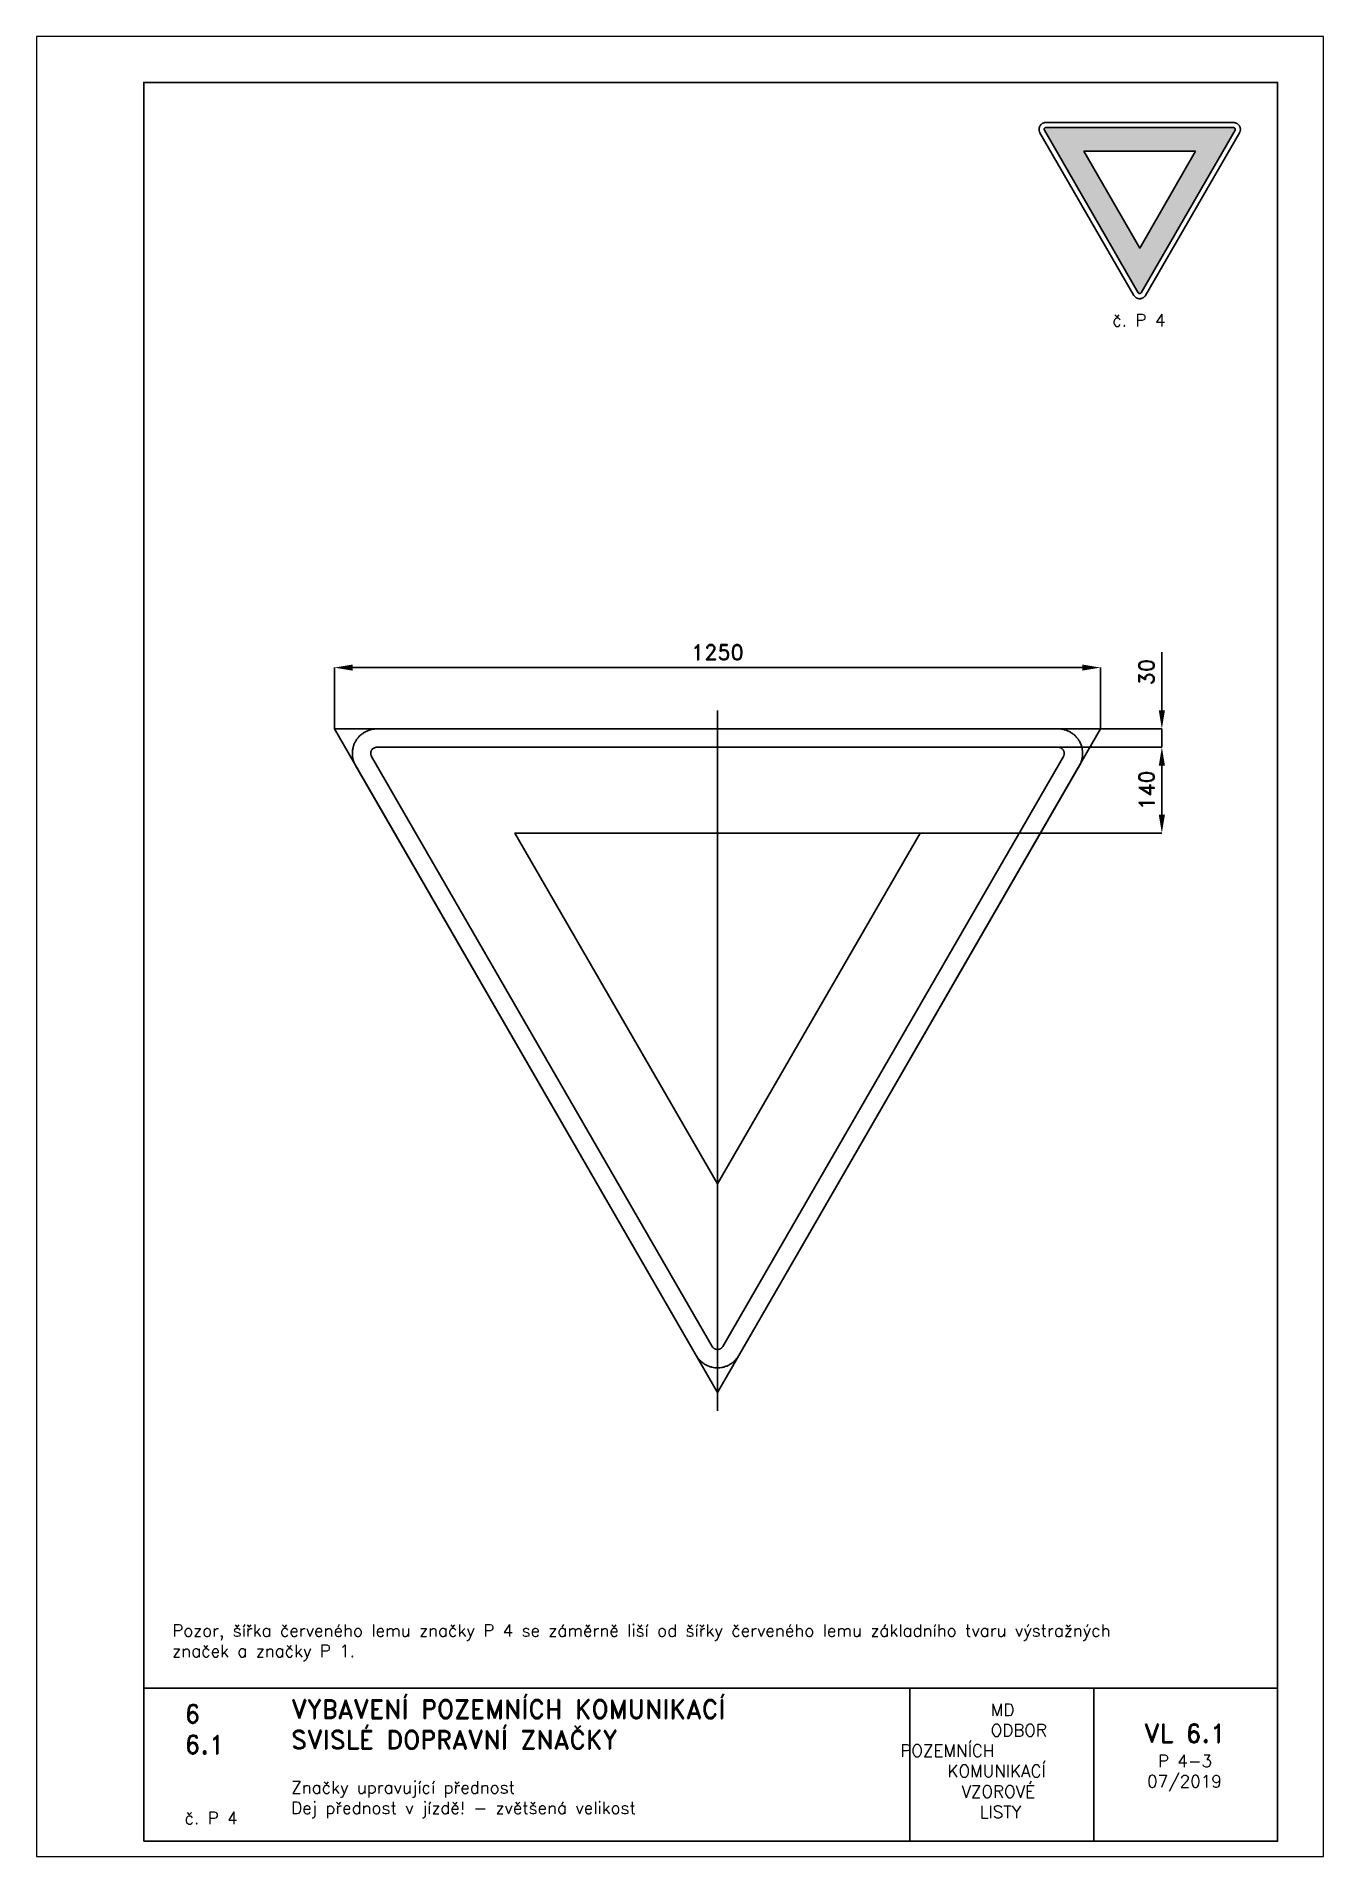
# Paper-space layout 'P 4-3' of a CAD drawing. Header units: millimetres. Extents: x 0 to 210, y 0 to 297.
# The model-space entities are those that its viewports show. They can reach past a viewport. Long polylines and large blocks are cut down to what shows.
import ezdxf

# ---------------------------------------------------------------- set-up
doc = ezdxf.new("R2010")
doc.units = ezdxf.units.MM
doc.header["$LTSCALE"] = 5
doc.linetypes.add('ČERCHOVANÁX2', pattern=[2, 1, -0.5, 0, -0.5])
doc.linetypes.add('ČÁRKOVANÁX2', pattern=[1.5, 1, -0.5])
for name, color, linetype in [('Kóty', 2, 'Continuous'), ('Rozpiska', 7, 'Continuous'), ('Značka', 7, 'Continuous')]:
    doc.layers.add(name, color=color, linetype=linetype)
doc.layers.add('Rámeček', color=6, linetype='Continuous', plot=False)
doc.styles.get("Standard").update_dxf_attribs({"font": 'romand.shx', "height": 25})
doc.dimstyles.get("Standard").update_dxf_attribs({"dimtxt": 25, "dimasz": 30, "dimexe": 0.18, "dimexo": 0.0625, "dimgap": 12.5, "dimtad": 1, "dimdec": 0, "dimzin": 0, "dimdsep": 46, "dimtxsty": 'Standard', "dimcen": 0.09, "dimadec": 0, "dimazin": 0, "dimtfac": 1, "dimtdec": 0, "dimtofl": 0, "dimtmove": 0, "dimatfit": 3, "dimfxl": 1, "dimtolj": 1, "dimtzin": 0, "dimarcsym": 0})

# ---------------------------------------------------------------- blocks, each defined once
blk = doc.blocks.new('*D0')
at = {"layer": 'Defpoints', "color": 0, "transparency": 16777216}
for p in [(1045.7, 841.3), (-204.3, 741.3), (1045.7, 741.3)]:
    blk.add_point(p, dxfattribs=at)
at = {"layer": 'Kóty', "color": 0, "lineweight": -2, "transparency": 16777216}
for p, q in [((-204.3, 741.3), (-204.3, 841.4)), ((-174.3, 841.3), (1015.7, 841.3)), ((1045.7, 741.3), (1045.7, 841.4))]:
    blk.add_line(p, q, dxfattribs=at)
at = {"layer": 'Kóty', "color": 0, "transparency": 16777216}
for points in [[(-174.3, 846.3), (-174.3, 836.3), (-204.3, 841.3)], [(1015.7, 846.3), (1015.7, 836.3), (1045.7, 841.3)]]:
    blk.add_solid(points, dxfattribs=at)
at = {"layer": 'Kóty', "color": 0, "transparency": 16777216, "insert": (420.7, 866.3), "char_height": 25, "attachment_point": 5}
blk.add_mtext('\\A1;1250', dxfattribs=at)
blk = doc.blocks.new('*D1')
at = {"layer": 'Defpoints', "color": 0, "transparency": 16777216}
for p in [(742.9, 711.3), (1145.7, 711.3), (751.3, 571.3)]:
    blk.add_point(p, dxfattribs=at)
at = {"layer": 'Kóty', "color": 0, "lineweight": -2, "transparency": 16777216}
for p, q in [((743, 711.3), (1145.9, 711.3)), ((1145.7, 601.3), (1145.7, 681.3)), ((751.3, 571.3), (1145.9, 571.3))]:
    blk.add_line(p, q, dxfattribs=at)
at = {"layer": 'Kóty', "color": 0, "transparency": 16777216}
for points in [[(1140.7, 681.3), (1150.7, 681.3), (1145.7, 711.3)], [(1140.7, 601.3), (1150.7, 601.3), (1145.7, 571.3)]]:
    blk.add_solid(points, dxfattribs=at)
at = {"layer": 'Kóty', "color": 0, "transparency": 16777216, "insert": (1120.7, 641.3), "char_height": 25, "attachment_point": 5, "rotation": 90}
blk.add_mtext('\\A1;140', dxfattribs=at)
blk = doc.blocks.new('*D2')
at = {"layer": 'Defpoints', "color": 0, "transparency": 16777216}
for p in [(964.5, 741.3), (1145.7, 741.3), (962.6, 711.3)]:
    blk.add_point(p, dxfattribs=at)
at = {"layer": 'Kóty', "color": 0, "lineweight": -2, "transparency": 16777216}
for p, q in [((1145.7, 771.3), (1145.7, 866.7)), ((964.6, 741.3), (1145.9, 741.3)), ((962.6, 711.3), (1145.9, 711.3)), ((1145.7, 681.3), (1145.7, 651.3))]:
    blk.add_line(p, q, dxfattribs=at)
at = {"layer": 'Kóty', "color": 0, "transparency": 16777216}
for points in [[(1140.7, 771.3), (1150.7, 771.3), (1145.7, 741.3)], [(1140.7, 681.3), (1150.7, 681.3), (1145.7, 711.3)]]:
    blk.add_solid(points, dxfattribs=at)
at = {"layer": 'Kóty', "color": 0, "transparency": 16777216, "insert": (1120.7, 834), "char_height": 25, "attachment_point": 5, "rotation": 90}
blk.add_mtext('\\A1;30', dxfattribs=at)

msp = doc.modelspace()

# ---------------------------------------------------------------- linework, layer by layer
at = {"layer": 'Kóty'}
msp.add_lwpolyline([(1145.7, 711.3), (1145.7, 741.3)], dxfattribs=at)
at = {"layer": 'Značka', "color": 6, "linetype": 'ČERCHOVANÁX2', "ltscale": 5}
msp.add_line((420.7, 771.3), (420.7, -371.3), dxfattribs=at)
at = {"layer": 'Značka', "color": 6, "linetype": 'ČÁRKOVANÁX2', "ltscale": 5}
msp.add_lwpolyline([(420.7, -341.3), (-204.3, 741.3), (1045.7, 741.3), (420.7, -341.3)], dxfattribs=at)
at = {"layer": 'Značka', "color": 5}
msp.add_lwpolyline([(976.4, 741.3), (-135, 741.3), (-135.5, 741.3), (-136.1, 741.2, 0.033343), (-141.3, 740.8, 0.035569), (-146.4, 739.6, 0.036081), (-151.3, 737.8, 0.034672), (-155.9, 735.4, 0.034173), (-160.2, 732.4, 0.034465), (-164, 728.8, 0.034538), (-167.4, 724.8, 0.034438), (-170.2, 720.3, 0.034394), (-172.4, 715.6, 0.034374), (-173.9, 710.6, 0.034411), (-174.8, 705.4, 0.03456), (-175, 700.2, 0.034422), (-174.5, 695, 0.033917), (-173.4, 689.9, 0.0282), (-172, 685.9, 0.030152), (-170.1, 682.1), (-169.9, 681.7), (-169.6, 681.3), (386.1, -281.3), (386.3, -281.7), (386.6, -282.2, 0.033297), (389.6, -286.4, 0.035593), (393.2, -290.3, 0.03614), (397.2, -293.6, 0.034698), (401.6, -296.4, 0.034138), (406.4, -298.6, 0.034435), (411.4, -300.2, 0.034519), (416.5, -301.1, 0.034448), (421.8, -301.3, 0.034411), (427, -300.8, 0.034383), (432.1, -299.6, 0.034418), (437, -297.8, 0.03454), (441.6, -295.4, 0.034399), (445.9, -292.4, 0.033935), (449.7, -288.8, 0.028214), (452.5, -285.6, 0.030143), (454.9, -282.1), (455.1, -281.7), (455.4, -281.3), (1011.1, 681.3), (1011.3, 681.7), (1011.6, 682.2, 0.033504), (1013.8, 686.9, 0.035566), (1015.3, 691.9, 0.036021), (1016.2, 697.1, 0.034729), (1016.4, 702.3, 0.034181), (1015.9, 707.5, 0.034443), (1014.8, 712.6, 0.034485), (1013, 717.5, 0.03442), (1010.5, 722.2, 0.034425), (1007.5, 726.4, 0.034366), (1004, 730.3, 0.034411), (999.9, 733.6, 0.034543), (995.5, 736.4, 0.034406), (990.8, 738.6, 0.033874), (985.8, 740.2, 0.028237), (981.6, 741, 0.030327), (977.4, 741.3), (976.9, 741.3), (976.4, 741.3)], format="xyb", dxfattribs=at)
at = {"layer": 'Značka', "color": 1}
msp.add_lwpolyline([(985.1, 696.3), (429.4, -266.3), (429.3, -266.4), (429.2, -266.5), (428.5, -267.6, -0.035519), (427.6, -268.5, -0.036231), (426.6, -269.4, -0.034755), (425.5, -270.1, -0.034177), (424.3, -270.6, -0.034442), (423, -271, -0.034494), (421.8, -271.2, -0.034374), (420.4, -271.3, -0.034388), (419.1, -271.1, -0.034497), (417.9, -270.9, -0.034491), (416.6, -270.4, -0.034407), (415.5, -269.8, -0.034389), (414.4, -269, -0.03426), (413.5, -268.1), (412.8, -267.3), (412.2, -266.5), (412.1, -266.4), (412, -266.3), (-143.7, 696.3), (-143.7, 696.4), (-143.8, 696.5), (-144.3, 697.7, -0.035583), (-144.7, 698.9, -0.036214), (-145, 700.2, -0.034746), (-145, 701.5, -0.034183), (-144.9, 702.8, -0.034484), (-144.6, 704.1, -0.034489), (-144.1, 705.3, -0.034342), (-143.5, 706.5), (-142.8, 707.6), (-141.9, 708.5), (-140.9, 709.4), (-139.8, 710.1), (-138.6, 710.6), (-137.3, 711), (-136.3, 711.2), (-135.2, 711.3), (-135.1, 711.3), (-135, 711.3), (976.4, 711.3), (976.6, 711.3), (976.7, 711.3, -0.033807), (978, 711.1, -0.035673), (979.3, 710.9, -0.035992), (980.5, 710.4, -0.034716), (981.6, 709.8, -0.034229), (982.7, 709, -0.034467), (983.7, 708.1, -0.034589), (984.5, 707.1, -0.034482), (985.2, 706, -0.034316), (985.8, 704.8, -0.034393), (986.1, 703.6, -0.034455), (986.4, 702.3, -0.034736), (986.4, 701, -0.034485), (986.3, 699.7, -0.033587), (986, 698.4, -0.028194), (985.7, 697.4, -0.031151), (985.2, 696.5), (985.1, 696.4), (985.1, 696.3)], format="xyb", dxfattribs=at)
msp.add_lwpolyline([(751.3, 571.3), (420.7, -1.3), (90.2, 571.3), (751.3, 571.3)], dxfattribs=at)

# ---------------------------------------------------------------- dimensions: what is measured, and where the dimension line sits
at = {"layer": 'Kóty'}
dim = msp.add_linear_dim(base=(1045.7, 841.3), p1=(-204.3, 741.3), p2=(1045.7, 741.3), dimstyle='Standard', dxfattribs=at)
dim.commit()
dim.dimension.update_dxf_attribs({"geometry": '*D0', "text_midpoint": (420.7, 866.3)})
for base, p1, p2, picture, middle in [((1145.7, 741.3), (962.6, 711.3), (964.5, 741.3), '*D2', (1120.7, 834)), ((1145.7, 711.3), (751.3, 571.3), (742.9, 711.3), '*D1', (1120.7, 641.3))]:
    dim = msp.add_linear_dim(base=base, p1=p1, p2=p2, angle=90, dimstyle='Standard', dxfattribs=at)
    dim.commit()
    dim.dimension.update_dxf_attribs({"geometry": picture, "text_midpoint": middle})

psp = doc.layouts.new('P 4-3')

# ---------------------------------------------------------------- hatches: boundary and pattern name
at = {"layer": 'Značka'}
h = psp.add_hatch(color=10, dxfattribs=at)
h.dxf.hatch_style = 1
h.paths.add_polyline_path([(189.11, 278.26), (180, 262.47), (170.89, 278.26)], flags=16)
edge = h.paths.add_edge_path()
edge.add_line((195.56, 281.7), (180.24, 255.16))
edge.add_line((180.24, 255.16), (180.24, 255.16))
edge.add_line((180.24, 255.16), (180.24, 255.16))
edge.add_line((180.24, 255.16), (180.21, 255.13))
edge.add_arc((180.02, 255.29), 0.254, 313.0395, 321.1766, ccw=False)
edge.add_arc((180.02, 255.28), 0.249, 305.9359, 314.2359, ccw=False)
edge.add_arc((180.01, 255.29), 0.26, 297.9548, 305.9168, ccw=False)
edge.add_arc((180, 255.29), 0.264, 290.9936, 298.8233, ccw=False)
edge.add_arc((180, 255.29), 0.262, 283.1234, 291.0138, ccw=False)
edge.add_arc((180, 255.29), 0.262, 275.9891, 283.8914, ccw=False)
edge.add_arc((180, 255.29), 0.263, 268.1264, 276.0013, ccw=False)
edge.add_arc((180, 255.29), 0.263, 261.0123, 268.8904, ccw=False)
edge.add_arc((180, 255.29), 0.262, 253.115, 261.0179, ccw=False)
edge.add_arc((179.99, 255.29), 0.262, 245.9842, 253.8857, ccw=False)
edge.add_arc((179.99, 255.29), 0.262, 238.0985, 245.9808, ccw=False)
edge.add_arc((179.99, 255.29), 0.263, 230.9935, 238.8718, ccw=False)
edge.add_arc((179.99, 255.29), 0.264, 223.1445, 230.9932, ccw=False)
edge.add_line((179.8, 255.11), (179.78, 255.13))
edge.add_line((179.78, 255.13), (179.76, 255.16))
edge.add_line((179.76, 255.16), (179.76, 255.16))
edge.add_line((179.76, 255.16), (179.76, 255.16))
edge.add_line((179.76, 255.16), (164.44, 281.7))
edge.add_line((164.44, 281.7), (164.44, 281.7))
edge.add_line((164.44, 281.7), (164.44, 281.71))
edge.add_line((164.44, 281.71), (164.42, 281.74))
edge.add_arc((164.66, 281.83), 0.254, 193.0347, 201.1862, ccw=False)
edge.add_arc((164.65, 281.84), 0.25, 185.9011, 194.197, ccw=False)
edge.add_arc((164.66, 281.84), 0.26, 177.9655, 185.9256, ccw=False)
edge.add_arc((164.67, 281.84), 0.263, 170.9854, 178.8165, ccw=False)
edge.add_arc((164.67, 281.84), 0.263, 163.1525, 171.0525, ccw=False)
edge.add_arc((164.67, 281.84), 0.262, 155.9994, 163.9005, ccw=False)
edge.add_arc((164.67, 281.84), 0.262, 148.0028, 155.8704, ccw=False)
edge.add_line((164.44, 281.98), (164.46, 282.01))
edge.add_line((164.46, 282.01), (164.49, 282.04))
edge.add_line((164.49, 282.04), (164.52, 282.06))
edge.add_line((164.52, 282.06), (164.55, 282.08))
edge.add_line((164.55, 282.08), (164.58, 282.1))
edge.add_line((164.58, 282.1), (164.61, 282.11))
edge.add_line((164.61, 282.11), (164.64, 282.11))
edge.add_line((164.64, 282.11), (164.67, 282.11))
edge.add_line((164.67, 282.11), (164.68, 282.11))
edge.add_line((164.68, 282.11), (164.68, 282.11))
edge.add_line((164.68, 282.11), (195.32, 282.11))
edge.add_line((195.32, 282.11), (195.32, 282.11))
edge.add_line((195.32, 282.11), (195.33, 282.11))
edge.add_arc((195.32, 281.85), 0.266, 81.2909, 89.0359, ccw=False)
edge.add_arc((195.33, 281.86), 0.254, 73.1484, 81.3205, ccw=False)
edge.add_arc((195.33, 281.86), 0.251, 65.7821, 74.0274, ccw=False)
edge.add_arc((195.33, 281.85), 0.26, 57.693, 65.646, ccw=False)
edge.add_arc((195.33, 281.85), 0.265, 51.3014, 59.1429, ccw=False)
edge.add_arc((195.33, 281.85), 0.261, 42.9196, 50.8158, ccw=False)
edge.add_arc((195.33, 281.85), 0.261, 36.0683, 43.9923, ccw=False)
edge.add_arc((195.33, 281.85), 0.263, 28.287, 36.1866, ccw=False)
edge.add_arc((195.33, 281.84), 0.264, 20.8749, 28.7365, ccw=False)
edge.add_arc((195.33, 281.84), 0.262, 12.9696, 20.8489, ccw=False)
edge.add_arc((195.33, 281.84), 0.262, 6.1626, 14.056, ccw=False)
edge.add_arc((195.34, 281.84), 0.258, -1.7763, 6.1815, ccw=False)
edge.add_arc((195.33, 281.84), 0.263, 350.816, 358.7163, ccw=False)
edge.add_arc((195.33, 281.84), 0.268, 343.2899, 350.9846, ccw=False)
edge.add_arc((195.34, 281.83), 0.259, 337.48, 343.9399, ccw=False)
edge.add_arc((195.36, 281.82), 0.234, 330.5948, 337.7317, ccw=False)
edge.add_line((195.56, 281.71), (195.56, 281.7))
edge.add_line((195.56, 281.7), (195.56, 281.7))

# ---------------------------------------------------------------- linework, layer by layer
at = {"layer": 'Rozpiska', "color": 7}
for p, q in [((17.5, 27.5), (202.5, 27.5)), ((142.5, 27.5), (142.5, 2.5)), ((172.5, 27.5), (172.5, 2.5))]:
    psp.add_line(p, q, dxfattribs=at)
psp.add_lwpolyline([(17.5, 2.5), (202.5, 2.5), (202.5, 289.5), (17.5, 289.5)], close=True, dxfattribs=at)
at = {"layer": 'Značka', "color": 7}
psp.add_lwpolyline([(195.32, 282.94), (164.68, 282.94), (164.66, 282.94), (164.65, 282.94, 0.033343), (164.51, 282.93, 0.035569), (164.37, 282.9, 0.036081), (164.23, 282.85, 0.034672), (164.1, 282.78, 0.034173), (163.98, 282.7, 0.034465), (163.88, 282.6, 0.034538), (163.79, 282.49, 0.034438), (163.71, 282.37, 0.034394), (163.65, 282.23, 0.034374), (163.61, 282.1, 0.034411), (163.58, 281.95, 0.03456), (163.58, 281.81, 0.034422), (163.59, 281.67, 0.033917), (163.62, 281.53, 0.0282), (163.66, 281.42, 0.030152), (163.71, 281.31), (163.72, 281.3), (163.72, 281.29), (179.04, 254.75), (179.05, 254.74), (179.06, 254.73, 0.033297), (179.14, 254.61, 0.035593), (179.24, 254.5, 0.03614), (179.35, 254.41, 0.034698), (179.47, 254.33, 0.034138), (179.6, 254.27, 0.034435), (179.74, 254.23, 0.034519), (179.88, 254.2, 0.034448), (180.03, 254.2, 0.034411), (180.17, 254.21, 0.034383), (180.31, 254.24, 0.034418), (180.45, 254.29, 0.03454), (180.58, 254.36, 0.034399), (180.69, 254.44, 0.033935), (180.8, 254.54, 0.028214), (180.88, 254.63, 0.030143), (180.94, 254.73), (180.95, 254.74), (180.96, 254.75), (196.28, 281.29), (196.28, 281.3), (196.29, 281.31, 0.033504), (196.35, 281.44, 0.035566), (196.39, 281.58, 0.036021), (196.42, 281.72, 0.034729), (196.42, 281.87, 0.034181), (196.41, 282.01, 0.034443), (196.38, 282.15, 0.034485), (196.33, 282.29, 0.03442), (196.26, 282.42, 0.034425), (196.18, 282.53, 0.034366), (196.08, 282.64, 0.034411), (195.97, 282.73, 0.034543), (195.85, 282.81, 0.034406), (195.72, 282.87, 0.033874), (195.58, 282.91, 0.028237), (195.46, 282.93, 0.030327), (195.35, 282.94), (195.33, 282.94), (195.32, 282.94)], format="xyb", dxfattribs=at)
at = {"layer": 'Značka', "color": 10}
psp.add_lwpolyline([(195.56, 281.7), (180.24, 255.16), (180.24, 255.16), (180.24, 255.16), (180.21, 255.13, -0.035519), (180.19, 255.1, -0.036231), (180.16, 255.08, -0.034755), (180.13, 255.06, -0.034177), (180.1, 255.04, -0.034442), (180.06, 255.03, -0.034494), (180.03, 255.03, -0.034374), (179.99, 255.03, -0.034388), (179.96, 255.03, -0.034497), (179.92, 255.04, -0.034491), (179.89, 255.05, -0.034407), (179.86, 255.07, -0.034389), (179.83, 255.09, -0.03426), (179.8, 255.11), (179.78, 255.13), (179.76, 255.16), (179.76, 255.16), (179.76, 255.16), (164.44, 281.7), (164.44, 281.7), (164.44, 281.71), (164.42, 281.74, -0.035583), (164.41, 281.77, -0.036214), (164.4, 281.81, -0.034746), (164.4, 281.85, -0.034183), (164.41, 281.88, -0.034484), (164.41, 281.92, -0.034489), (164.43, 281.95, -0.034342), (164.44, 281.98), (164.46, 282.01), (164.49, 282.04), (164.52, 282.06), (164.55, 282.08), (164.58, 282.1), (164.61, 282.11), (164.64, 282.11), (164.67, 282.11), (164.68, 282.11), (164.68, 282.11), (195.32, 282.11), (195.32, 282.11), (195.33, 282.11, -0.033807), (195.36, 282.11, -0.035673), (195.4, 282.1, -0.035992), (195.43, 282.09, -0.034716), (195.47, 282.07, -0.034229), (195.49, 282.05, -0.034467), (195.52, 282.03, -0.034589), (195.54, 282, -0.034482), (195.56, 281.97, -0.034316), (195.58, 281.94, -0.034393), (195.59, 281.9, -0.034455), (195.6, 281.87, -0.034736), (195.6, 281.83, -0.034485), (195.59, 281.8, -0.033587), (195.59, 281.76, -0.028194), (195.58, 281.73, -0.031151), (195.56, 281.71), (195.56, 281.7), (195.56, 281.7)], format="xyb", dxfattribs=at)
psp.add_lwpolyline([(189.11, 278.26), (180, 262.47), (170.89, 278.26), (189.11, 278.26)], dxfattribs=at)

# ---------------------------------------------------------------- texts
at = {"layer": 'Rozpiska', "color": 7, "attachment_point": 1}
for s, width, heights, insert, char_height in [('\\pi2.54023;{\\C6;č. P 4}', 15.1757, [2.67], (173, 251.69), 2), ('Pozor, šířka červeného lemu značky P 4 se záměrně liší od šířky červeného lemu základního tvaru výstražných značek a značky P 1.{\\H1.83333x; }', 169.1032, [0], (22.16, 37.89), 2), ('6', 149.0422, [0], (24.17, 24.77), 3), ('{\\C6;VYBAVENÍ POZEMNÍCH KOMUNIKACÍ\\P}SVISLÉ DOPRAVNÍ ZNAČKY{\\H1.34524x; }', 149.0422, [0], (41.56, 25.56), 3), ('\\pi14.7414;{\\C6;MD\\P\\pi2.36044;}ODBOR POZEMNÍCH{\\H1.57143x; }\\P\\pi7.69378;KOMUNIKACÍ{\\H1.5x; }\\P\\pi9.97949;{\\C6;VZOROVÉ\\H1.47619x; \\H0.67742x;\\P\\pi12.93187;LISTY\\H1.26984x; }', 33.1018, [0], (140.95, 24.95), 2), ('\\pi1.03113;{\\H1.5x;\\C6;VL 6.1\\P\\pi3.31682;\\H0.66667x;P 4-3\\H1.66666x; \\H0.6x;\\P\\pi1.5549;07/2019\\H1.80159x; }', 16.0623, [0], (179.66, 21.61), 2), ('6.1', 149.0422, [0], (24.17, 19.78), 3), ('{\\C6;Značky upravující přednost\\P}Dej přednost v jízdě! - zvětšená velikost{\\H1.83333x; }', 149.0422, [0], (41.56, 12.29), 2), ('{\\C6;č. P 4}', 16.2159, [2.67], (24.17, 7.28), 2)]:
    psp.add_mtext_dynamic_manual_height_columns(s, width=width, gutter_width=100, heights=heights, dxfattribs=dict(at, insert=insert, char_height=char_height))

# ---------------------------------------------------------------- viewports
at = {"layer": 'Rámeček'}
psp.add_viewport(center=(105, 148.5), size=(210, 297), view_center_point=(359.55, 386.21), view_height=2970, dxfattribs=at)

doc.saveas('drawing.dxf')
